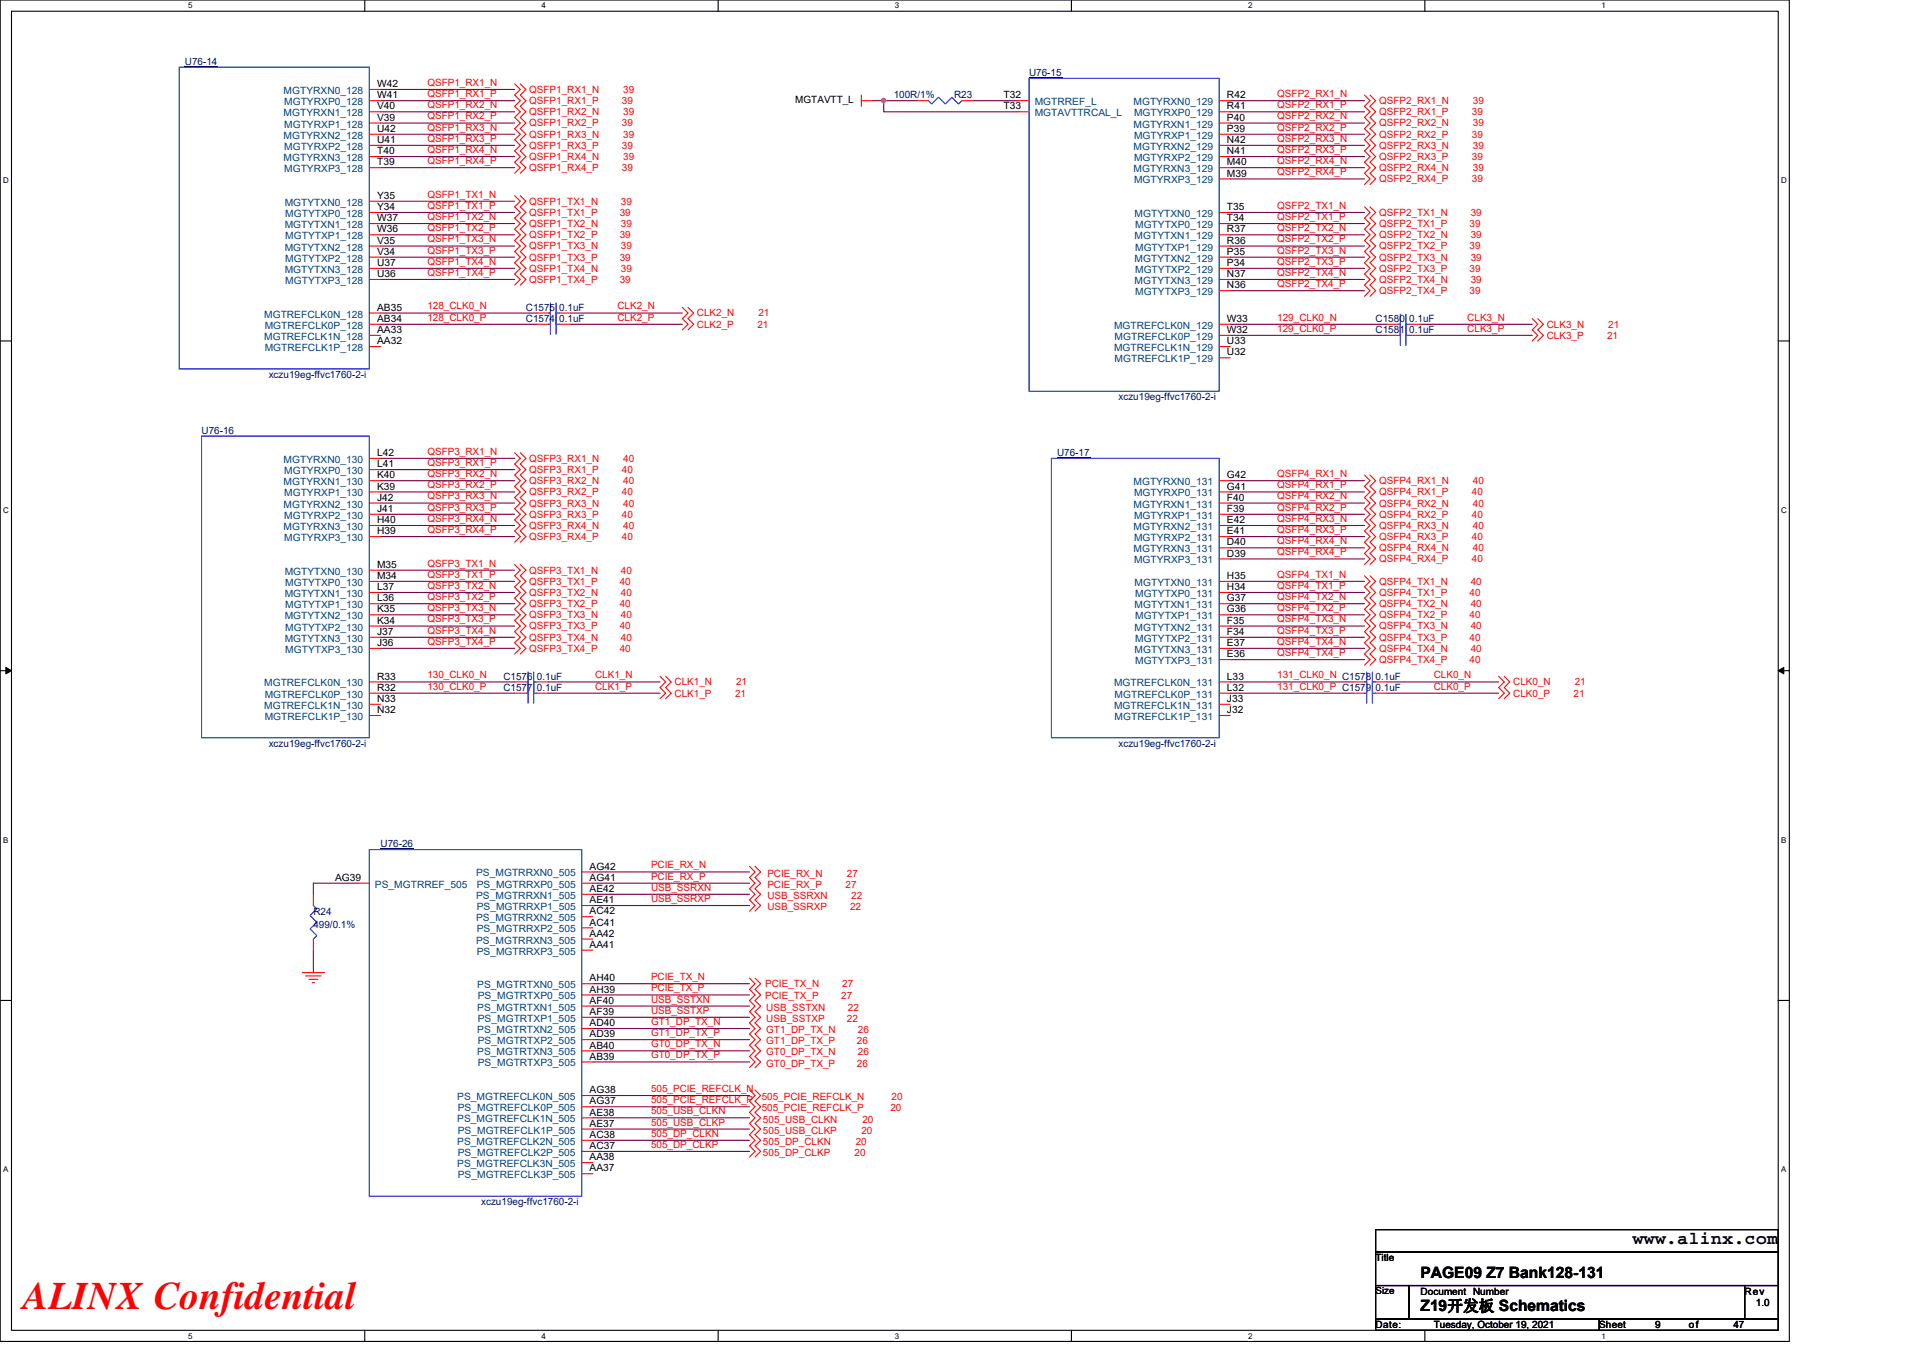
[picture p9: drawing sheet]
<svg xmlns="http://www.w3.org/2000/svg" width="297mm" height="210mm" viewBox="0 0 297 210" stroke-linecap="round" stroke-linejoin="round" font-family="sans-serif">
<defs><g id="words">
<text font-size="6" fill="#f00" x="3.5" y="202.3">ALINX Confidential</text>
<text font-size="2.8" x="252.2" y="192.3">www.alinx.com</text>
<g font-size="2.4">
<text x="219.4" y="197.4">PAGE09 Z7 Bank128-131</text>
<text x="219.4" y="202.6">Z19开发板 Schematics</text>
</g>
<g font-size="1.5" fill="#000080">
<text x="28.6" y="10">U76-14</text>
<text x="159" y="11.8">U76-15</text>
<text x="138" y="15.2">100R/1%</text>
<text x="147.4" y="15.2">R23</text>
<text x="81.2" y="48">C1575 0.1uF</text>
<text x="81.2" y="49.8">C1574 0.1uF</text>
<text x="212.5" y="49.8">C1580 0.1uF</text>
<text x="212.5" y="51.5">C1581 0.1uF</text>
<text x="41.5" y="58.4">xczu19eg-ffvc1760-2-i</text>
<text x="172.8" y="61.8">xczu19eg-ffvc1760-2-i</text>
<text x="31.1" y="67">U76-16</text>
<text x="163.3" y="70.5">U76-17</text>
<text x="77.8" y="105">C1576 0.1uF</text>
<text x="77.8" y="106.8">C1577 0.1uF</text>
<text x="41.5" y="115.4">xczu19eg-ffvc1760-2-i</text>
<text x="172.8" y="115.4">xczu19eg-ffvc1760-2-i</text>
<text x="58.8" y="130.9">U76-26</text>
<text x="48.4" y="141.3">R24</text>
<text x="48.4" y="143.4">499/0.1%</text>
<text x="74.3" y="186.2">xczu19eg-ffvc1760-2-i</text>
</g>
<g font-size="1.5" fill="#004080">
<text x="43.8" y="14.5">MGTYRXN0_128</text>
<text x="43.8" y="18">MGTYRXN1_128</text>
<text x="43.9" y="16.3">MGTYRXP0_128</text>
<text x="159.8" y="16.3">MGTRREF_L</text>
<text x="159.8" y="18">MGTAVTTRCAL_L</text>
<text x="175.1" y="16.3">MGTYRXN0_129</text>
<text x="175.2" y="18">MGTYRXP0_129</text>
<text x="43.8" y="21.4">MGTYRXN2_128</text>
<text x="43.9" y="19.7">MGTYRXP1_128</text>
<text x="43.9" y="23.2">MGTYRXP2_128</text>
<text x="175.1" y="19.7">MGTYRXN1_129</text>
<text x="175.1" y="23.2">MGTYRXN2_129</text>
<text x="175.2" y="21.4">MGTYRXP1_129</text>
<text x="43.8" y="24.9">MGTYRXN3_128</text>
<text x="43.9" y="26.6">MGTYRXP3_128</text>
<text x="175.1" y="26.6">MGTYRXN3_129</text>
<text x="175.2" y="24.9">MGTYRXP2_129</text>
<text x="175.2" y="28.3">MGTYRXP3_129</text>
<text x="44" y="31.8">MGTYTXN0_128</text>
<text x="44" y="35.2">MGTYTXN1_128</text>
<text x="44.1" y="33.5">MGTYTXP0_128</text>
<text x="175.3" y="33.5">MGTYTXN0_129</text>
<text x="175.3" y="35.2">MGTYTXP0_129</text>
<text x="44" y="38.7">MGTYTXN2_128</text>
<text x="44.1" y="37">MGTYTXP1_128</text>
<text x="44.1" y="40.4">MGTYTXP2_128</text>
<text x="175.3" y="37">MGTYTXN1_129</text>
<text x="175.3" y="40.4">MGTYTXN2_129</text>
<text x="175.3" y="38.7">MGTYTXP1_129</text>
<text x="44" y="42.2">MGTYTXN3_128</text>
<text x="44.1" y="43.9">MGTYTXP3_128</text>
<text x="175.3" y="43.9">MGTYTXN3_129</text>
<text x="175.3" y="42.2">MGTYTXP2_129</text>
<text x="175.3" y="45.6">MGTYTXP3_129</text>
<text x="40.8" y="49.1">MGTREFCLK0N_128</text>
<text x="40.8" y="52.5">MGTREFCLK1N_128</text>
<text x="40.9" y="50.8">MGTREFCLK0P_128</text>
<text x="172.1" y="50.8">MGTREFCLK0N_129</text>
<text x="172.2" y="52.5">MGTREFCLK0P_129</text>
<text x="40.9" y="54.3">MGTREFCLK1P_128</text>
<text x="172.1" y="54.3">MGTREFCLK1N_129</text>
<text x="172.2" y="56">MGTREFCLK1P_129</text>
<text x="43.8" y="71.5">MGTYRXN0_130</text>
<text x="43.8" y="75">MGTYRXN1_130</text>
<text x="43.9" y="73.3">MGTYRXP0_130</text>
<text x="43.9" y="76.7">MGTYRXP1_130</text>
<text x="175.1" y="75">MGTYRXN0_131</text>
<text x="175.2" y="76.7">MGTYRXP0_131</text>
<text x="43.8" y="78.4">MGTYRXN2_130</text>
<text x="43.8" y="81.9">MGTYRXN3_130</text>
<text x="43.9" y="80.2">MGTYRXP2_130</text>
<text x="43.9" y="83.6">MGTYRXP3_130</text>
<text x="175.1" y="78.4">MGTYRXN1_131</text>
<text x="175.1" y="81.9">MGTYRXN2_131</text>
<text x="175.2" y="80.2">MGTYRXP1_131</text>
<text x="175.2" y="83.6">MGTYRXP2_131</text>
<text x="44" y="88.8">MGTYTXN0_130</text>
<text x="175.1" y="85.3">MGTYRXN3_131</text>
<text x="175.2" y="87.1">MGTYRXP3_131</text>
<text x="44" y="92.2">MGTYTXN1_130</text>
<text x="44" y="95.7">MGTYTXN2_130</text>
<text x="44.1" y="90.5">MGTYTXP0_130</text>
<text x="44.1" y="94">MGTYTXP1_130</text>
<text x="175.3" y="90.5">MGTYTXN0_131</text>
<text x="175.3" y="94">MGTYTXN1_131</text>
<text x="175.3" y="92.2">MGTYTXP0_131</text>
<text x="175.3" y="95.7">MGTYTXP1_131</text>
<text x="44" y="99.2">MGTYTXN3_130</text>
<text x="44.1" y="97.4">MGTYTXP2_130</text>
<text x="44.1" y="100.9">MGTYTXP3_130</text>
<text x="175.3" y="97.4">MGTYTXN2_131</text>
<text x="175.3" y="100.9">MGTYTXN3_131</text>
<text x="175.3" y="99.2">MGTYTXP2_131</text>
<text x="40.8" y="106.1">MGTREFCLK0N_130</text>
<text x="40.9" y="107.8">MGTREFCLK0P_130</text>
<text x="172.1" y="106.1">MGTREFCLK0N_131</text>
<text x="172.2" y="107.8">MGTREFCLK0P_131</text>
<text x="175.3" y="102.6">MGTYTXP3_131</text>
<text x="40.8" y="109.5">MGTREFCLK1N_130</text>
<text x="40.9" y="111.3">MGTREFCLK1P_130</text>
<text x="172.1" y="109.5">MGTREFCLK1N_131</text>
<text x="172.2" y="111.3">MGTREFCLK1P_131</text>
<text x="57.9" y="137.2">PS_MGTRREF_505</text>
<text x="73.6" y="135.4">PS_MGTRRXN0_505</text>
<text x="73.6" y="137.2">PS_MGTRRXP0_505</text>
<text x="73.6" y="138.9">PS_MGTRRXN1_505</text>
<text x="73.6" y="142.3">PS_MGTRRXN2_505</text>
<text x="73.6" y="140.6">PS_MGTRRXP1_505</text>
<text x="73.6" y="145.8">PS_MGTRRXN3_505</text>
<text x="73.6" y="144.1">PS_MGTRRXP2_505</text>
<text x="73.6" y="147.5">PS_MGTRRXP3_505</text>
<text x="73.7" y="152.7">PS_MGTRTXN0_505</text>
<text x="73.8" y="154.4">PS_MGTRTXP0_505</text>
<text x="73.7" y="156.1">PS_MGTRTXN1_505</text>
<text x="73.7" y="159.6">PS_MGTRTXN2_505</text>
<text x="73.8" y="157.9">PS_MGTRTXP1_505</text>
<text x="73.8" y="161.3">PS_MGTRTXP2_505</text>
<text x="73.7" y="163.1">PS_MGTRTXN3_505</text>
<text x="73.8" y="164.8">PS_MGTRTXP3_505</text>
<text x="70.6" y="170">PS_MGTREFCLK0N_505</text>
<text x="70.6" y="173.4">PS_MGTREFCLK1N_505</text>
<text x="70.7" y="171.7">PS_MGTREFCLK0P_505</text>
<text x="70.6" y="176.9">PS_MGTREFCLK2N_505</text>
<text x="70.7" y="175.2">PS_MGTREFCLK1P_505</text>
<text x="70.7" y="178.6">PS_MGTREFCLK2P_505</text>
<text x="70.6" y="180.3">PS_MGTREFCLK3N_505</text>
<text x="70.7" y="182.1">PS_MGTREFCLK3P_505</text>
</g>
<g font-size="1.5">
<text x="58.2" y="13.5">W42</text>
<text x="58.2" y="16.9">V40</text>
<text x="58.2" y="15.2">W41</text>
<text x="122.8" y="15.9">MGTAVTT_L</text>
<text x="155" y="15.2">T32</text>
<text x="155" y="16.9">T33</text>
<text x="189.5" y="15.2">R42</text>
<text x="189.5" y="16.9">R41</text>
<text x="58.2" y="20.4">U42</text>
<text x="58.2" y="23.8">T40</text>
<text x="58.2" y="18.6">V39</text>
<text x="58.2" y="22.1">U41</text>
<text x="189.5" y="18.6">P40</text>
<text x="189.5" y="20.4">P39</text>
<text x="189.5" y="22.1">N42</text>
<text x="189.5" y="23.8">N41</text>
<text x="58.2" y="25.5">T39</text>
<text x="189.5" y="25.5">M40</text>
<text x="189.5" y="27.3">M39</text>
<text x="58.2" y="30.7">Y35</text>
<text x="58.2" y="34.2">W37</text>
<text x="58.2" y="32.5">Y34</text>
<text x="58.2" y="35.9">W36</text>
<text x="189.5" y="34.2">T34</text>
<text x="189.5" y="32.5">T35</text>
<text x="189.5" y="35.9">R37</text>
<text x="58.2" y="37.7">V35</text>
<text x="58.2" y="41.1">U37</text>
<text x="58.2" y="39.4">V34</text>
<text x="189.5" y="37.7">R36</text>
<text x="189.5" y="41.1">P34</text>
<text x="189.5" y="39.4">P35</text>
<text x="58.2" y="42.8">U36</text>
<text x="189.5" y="44.6">N36</text>
<text x="189.5" y="42.8">N37</text>
<text x="58.2" y="48">AB35</text>
<text x="58.2" y="51.5">AA33</text>
<text x="58.2" y="49.7">AB34</text>
<text x="58.2" y="53.2">AA32</text>
<text x="189.5" y="49.7">W33</text>
<text x="189.5" y="51.5">W32</text>
<text x="189.5" y="53.2">U33</text>
<text x="189.5" y="54.9">U32</text>
<text x="58.2" y="70.5">L42</text>
<text x="58.2" y="73.9">K40</text>
<text x="58.2" y="77.4">J42</text>
<text x="58.2" y="72.2">L41</text>
<text x="58.2" y="75.6">K39</text>
<text x="189.5" y="73.9">G42</text>
<text x="189.5" y="75.6">G41</text>
<text x="189.5" y="77.4">F40</text>
<text x="58.2" y="80.8">H40</text>
<text x="58.2" y="79.1">J41</text>
<text x="58.2" y="82.6">H39</text>
<text x="189.5" y="79.1">F39</text>
<text x="189.5" y="80.8">E42</text>
<text x="189.5" y="82.6">E41</text>
<text x="58.2" y="87.7">M35</text>
<text x="58.2" y="89.5">M34</text>
<text x="189.5" y="84.3">D40</text>
<text x="189.5" y="86">D39</text>
<text x="189.5" y="89.5">H35</text>
<text x="58.2" y="91.2">L37</text>
<text x="58.2" y="94.6">K35</text>
<text x="58.2" y="92.9">L36</text>
<text x="189.5" y="91.2">H34</text>
<text x="189.5" y="94.6">G36</text>
<text x="189.5" y="92.9">G37</text>
<text x="58.2" y="98.1">J37</text>
<text x="58.2" y="96.4">K34</text>
<text x="58.2" y="99.8">J36</text>
<text x="189.5" y="98.1">F34</text>
<text x="189.5" y="101.6">E36</text>
<text x="189.5" y="96.4">F35</text>
<text x="189.5" y="99.8">E37</text>
<text x="58.2" y="105">R33</text>
<text x="58.2" y="106.7">R32</text>
<text x="189.5" y="105">L33</text>
<text x="189.5" y="106.7">L32</text>
<text x="58.2" y="108.5">N33</text>
<text x="58.2" y="110.2">N32</text>
<text x="189.5" y="108.5">J33</text>
<text x="189.5" y="110.2">J32</text>
<text x="51.8" y="136.1">AG39</text>
<text x="91.1" y="134.4">AG42</text>
<text x="91.1" y="137.8">AE42</text>
<text x="91.1" y="136.1">AG41</text>
<text x="91.1" y="141.3">AC42</text>
<text x="91.1" y="139.6">AE41</text>
<text x="91.1" y="143">AC41</text>
<text x="91.1" y="144.7">AA42</text>
<text x="91.1" y="146.5">AA41</text>
<text x="91.1" y="151.6">AH40</text>
<text x="91.1" y="155.1">AF40</text>
<text x="91.1" y="153.4">AH39</text>
<text x="91.1" y="158.6">AD40</text>
<text x="91.1" y="156.8">AF39</text>
<text x="91.1" y="160.3">AD39</text>
<text x="91.1" y="162">AB40</text>
<text x="91.1" y="163.7">AB39</text>
<text x="91.1" y="168.9">AG38</text>
<text x="91.1" y="172.4">AE38</text>
<text x="91.1" y="170.6">AG37</text>
<text x="91.1" y="175.8">AC38</text>
<text x="91.1" y="179.3">AA38</text>
<text x="91.1" y="174.1">AE37</text>
<text x="91.1" y="177.5">AC37</text>
<text x="91.1" y="181">AA37</text>
<text x="212.5" y="194.9">Title</text>
<text x="212.5" y="200">Size</text>
<text x="219.4" y="200">Document Number</text>
<text x="269.5" y="200">Rev</text>
<text x="271.2" y="201.8">1.0</text>
<text x="212.5" y="205.2">Date:</text>
<text x="221.5" y="205.2">Tuesday, October 19, 2021</text>
<text x="247" y="205.2">Sheet</text>
<text x="255.7" y="205.2">9</text>
<text x="260.9" y="205.2">of</text>
<text x="267.8" y="205.2">47</text>
</g>
<g font-size="1.5" fill="#f00">
<text x="66" y="15">QSFP1_RX1_P</text>
<text x="66" y="13.3">QSFP1_RX1_N</text>
<text x="66" y="16.7">QSFP1_RX2_N</text>
<text x="81.7" y="16.1">QSFP1_RX1_P</text>
<text x="81.7" y="14.4">QSFP1_RX1_N</text>
<text x="81.7" y="17.8">QSFP1_RX2_N</text>
<text x="96.1" y="16.1">39</text>
<text x="96.3" y="14.4">39</text>
<text x="96.3" y="17.8">39</text>
<text x="197.3" y="16.7">QSFP2_RX1_P</text>
<text x="197.3" y="15">QSFP2_RX1_N</text>
<text x="213" y="17.8">QSFP2_RX1_P</text>
<text x="213" y="16.1">QSFP2_RX1_N</text>
<text x="227.3" y="17.8">39</text>
<text x="227.5" y="16.1">39</text>
<text x="66" y="18.5">QSFP1_RX2_P</text>
<text x="66" y="21.9">QSFP1_RX3_P</text>
<text x="66" y="20.2">QSFP1_RX3_N</text>
<text x="66" y="23.6">QSFP1_RX4_N</text>
<text x="81.7" y="19.5">QSFP1_RX2_P</text>
<text x="81.7" y="23">QSFP1_RX3_P</text>
<text x="81.7" y="21.3">QSFP1_RX3_N</text>
<text x="96.1" y="19.5">39</text>
<text x="96.1" y="23">39</text>
<text x="96.3" y="21.3">39</text>
<text x="197.3" y="20.2">QSFP2_RX2_P</text>
<text x="197.3" y="23.6">QSFP2_RX3_P</text>
<text x="197.3" y="18.5">QSFP2_RX2_N</text>
<text x="197.3" y="21.9">QSFP2_RX3_N</text>
<text x="213" y="21.3">QSFP2_RX2_P</text>
<text x="213" y="19.5">QSFP2_RX2_N</text>
<text x="213" y="23">QSFP2_RX3_N</text>
<text x="227.3" y="21.3">39</text>
<text x="227.5" y="19.5">39</text>
<text x="227.5" y="23">39</text>
<text x="66" y="25.4">QSFP1_RX4_P</text>
<text x="81.7" y="26.5">QSFP1_RX4_P</text>
<text x="81.7" y="24.7">QSFP1_RX4_N</text>
<text x="96.1" y="26.5">39</text>
<text x="96.3" y="24.7">39</text>
<text x="197.3" y="27.1">QSFP2_RX4_P</text>
<text x="197.3" y="25.4">QSFP2_RX4_N</text>
<text x="213" y="24.7">QSFP2_RX3_P</text>
<text x="213" y="28.2">QSFP2_RX4_P</text>
<text x="213" y="26.5">QSFP2_RX4_N</text>
<text x="227.3" y="24.7">39</text>
<text x="227.3" y="28.2">39</text>
<text x="227.5" y="26.5">39</text>
<text x="66" y="32.3">QSFP1_TX1_P</text>
<text x="66" y="35.7">QSFP1_TX2_P</text>
<text x="66" y="30.5">QSFP1_TX1_N</text>
<text x="66" y="34">QSFP1_TX2_N</text>
<text x="81.7" y="33.4">QSFP1_TX1_P</text>
<text x="81.7" y="31.6">QSFP1_TX1_N</text>
<text x="81.7" y="35.1">QSFP1_TX2_N</text>
<text x="95.7" y="33.4">39</text>
<text x="95.9" y="31.6">39</text>
<text x="95.9" y="35.1">39</text>
<text x="197.3" y="34">QSFP2_TX1_P</text>
<text x="197.3" y="32.3">QSFP2_TX1_N</text>
<text x="197.3" y="35.7">QSFP2_TX2_N</text>
<text x="213" y="35.1">QSFP2_TX1_P</text>
<text x="213" y="33.4">QSFP2_TX1_N</text>
<text x="227" y="35.1">39</text>
<text x="227.2" y="33.4">39</text>
<text x="66" y="39.2">QSFP1_TX3_P</text>
<text x="66" y="37.5">QSFP1_TX3_N</text>
<text x="66" y="40.9">QSFP1_TX4_N</text>
<text x="81.7" y="36.8">QSFP1_TX2_P</text>
<text x="81.7" y="40.3">QSFP1_TX3_P</text>
<text x="81.7" y="38.5">QSFP1_TX3_N</text>
<text x="81.7" y="42">QSFP1_TX4_N</text>
<text x="95.7" y="36.8">39</text>
<text x="95.7" y="40.3">39</text>
<text x="95.9" y="38.5">39</text>
<text x="95.9" y="42">39</text>
<text x="197.3" y="37.5">QSFP2_TX2_P</text>
<text x="197.3" y="40.9">QSFP2_TX3_P</text>
<text x="197.3" y="39.2">QSFP2_TX3_N</text>
<text x="213" y="38.5">QSFP2_TX2_P</text>
<text x="213" y="42">QSFP2_TX3_P</text>
<text x="213" y="36.8">QSFP2_TX2_N</text>
<text x="213" y="40.3">QSFP2_TX3_N</text>
<text x="227" y="38.5">39</text>
<text x="227" y="42">39</text>
<text x="227.2" y="36.8">39</text>
<text x="227.2" y="40.3">39</text>
<text x="66" y="42.6">QSFP1_TX4_P</text>
<text x="66" y="47.8">128_CLK0_N</text>
<text x="81.7" y="43.7">QSFP1_TX4_P</text>
<text x="95.4" y="47.8">CLK2_N</text>
<text x="95.7" y="43.7">39</text>
<text x="197.3" y="44.4">QSFP2_TX4_P</text>
<text x="197.3" y="42.6">QSFP2_TX4_N</text>
<text x="213" y="45.4">QSFP2_TX4_P</text>
<text x="213" y="43.7">QSFP2_TX4_N</text>
<text x="227" y="45.4">39</text>
<text x="227.2" y="43.7">39</text>
<text x="66" y="49.6">128_CLK0_P</text>
<text x="95.4" y="49.6">CLK2_P</text>
<text x="107.7" y="48.9">CLK2_N</text>
<text x="107.7" y="50.6">CLK2_P</text>
<text x="117" y="50.6">21</text>
<text x="117.2" y="48.9">21</text>
<text x="197.3" y="49.6">129_CLK0_N</text>
<text x="197.3" y="51.3">129_CLK0_P</text>
<text x="226.6" y="49.6">CLK3_N</text>
<text x="226.6" y="51.3">CLK3_P</text>
<text x="238.9" y="50.6">CLK3_N</text>
<text x="238.9" y="52.4">CLK3_P</text>
<text x="248.2" y="52.4">21</text>
<text x="248.4" y="50.6">21</text>
<text x="66" y="70.3">QSFP3_RX1_N</text>
<text x="81.7" y="71.4">QSFP3_RX1_N</text>
<text x="96.3" y="71.4">40</text>
<text x="66" y="72">QSFP3_RX1_P</text>
<text x="66" y="75.5">QSFP3_RX2_P</text>
<text x="66" y="73.7">QSFP3_RX2_N</text>
<text x="66" y="77.2">QSFP3_RX3_N</text>
<text x="81.7" y="73.1">QSFP3_RX1_P</text>
<text x="81.7" y="76.5">QSFP3_RX2_P</text>
<text x="81.7" y="74.8">QSFP3_RX2_N</text>
<text x="96.1" y="73.1">40</text>
<text x="96.1" y="76.5">40</text>
<text x="96.3" y="74.8">40</text>
<text x="197.3" y="73.7">QSFP4_RX1_N</text>
<text x="197.3" y="75.5">QSFP4_RX1_P</text>
<text x="197.3" y="77.2">QSFP4_RX2_N</text>
<text x="213" y="74.8">QSFP4_RX1_N</text>
<text x="213" y="76.5">QSFP4_RX1_P</text>
<text x="227.3" y="76.5">40</text>
<text x="227.5" y="74.8">40</text>
<text x="66" y="78.9">QSFP3_RX3_P</text>
<text x="66" y="82.4">QSFP3_RX4_P</text>
<text x="66" y="80.6">QSFP3_RX4_N</text>
<text x="81.7" y="80">QSFP3_RX3_P</text>
<text x="81.7" y="83.4">QSFP3_RX4_P</text>
<text x="81.7" y="78.3">QSFP3_RX3_N</text>
<text x="81.7" y="81.7">QSFP3_RX4_N</text>
<text x="96.1" y="80">40</text>
<text x="96.1" y="83.4">40</text>
<text x="96.3" y="78.3">40</text>
<text x="96.3" y="81.7">40</text>
<text x="197.3" y="80.6">QSFP4_RX3_N</text>
<text x="197.3" y="82.4">QSFP4_RX3_P</text>
<text x="197.3" y="78.9">QSFP4_RX2_P</text>
<text x="213" y="81.7">QSFP4_RX3_N</text>
<text x="213" y="83.4">QSFP4_RX3_P</text>
<text x="213" y="78.3">QSFP4_RX2_N</text>
<text x="213" y="80">QSFP4_RX2_P</text>
<text x="227.3" y="83.4">40</text>
<text x="227.3" y="80">40</text>
<text x="227.5" y="81.7">40</text>
<text x="227.5" y="78.3">40</text>
<text x="66" y="89.3">QSFP3_TX1_P</text>
<text x="66" y="87.5">QSFP3_TX1_N</text>
<text x="81.7" y="88.6">QSFP3_TX1_N</text>
<text x="95.9" y="88.6">40</text>
<text x="197.3" y="84.1">QSFP4_RX4_N</text>
<text x="197.3" y="85.8">QSFP4_RX4_P</text>
<text x="197.3" y="89.3">QSFP4_TX1_N</text>
<text x="213" y="85.2">QSFP4_RX4_N</text>
<text x="213" y="86.9">QSFP4_RX4_P</text>
<text x="227.3" y="86.9">40</text>
<text x="227.5" y="85.2">40</text>
<text x="66" y="92.7">QSFP3_TX2_P</text>
<text x="66" y="91">QSFP3_TX2_N</text>
<text x="66" y="94.4">QSFP3_TX3_N</text>
<text x="81.7" y="90.4">QSFP3_TX1_P</text>
<text x="81.7" y="93.8">QSFP3_TX2_P</text>
<text x="81.7" y="92.1">QSFP3_TX2_N</text>
<text x="81.7" y="95.5">QSFP3_TX3_N</text>
<text x="95.7" y="90.4">40</text>
<text x="95.7" y="93.8">40</text>
<text x="95.9" y="92.1">40</text>
<text x="95.9" y="95.5">40</text>
<text x="197.3" y="91">QSFP4_TX1_P</text>
<text x="197.3" y="92.7">QSFP4_TX2_N</text>
<text x="197.3" y="94.4">QSFP4_TX2_P</text>
<text x="213" y="90.4">QSFP4_TX1_N</text>
<text x="213" y="92.1">QSFP4_TX1_P</text>
<text x="213" y="93.8">QSFP4_TX2_N</text>
<text x="213" y="95.5">QSFP4_TX2_P</text>
<text x="227" y="92.1">40</text>
<text x="227" y="95.5">40</text>
<text x="227.2" y="90.4">40</text>
<text x="227.2" y="93.8">40</text>
<text x="66" y="96.2">QSFP3_TX3_P</text>
<text x="66" y="99.6">QSFP3_TX4_P</text>
<text x="66" y="97.9">QSFP3_TX4_N</text>
<text x="81.7" y="97.3">QSFP3_TX3_P</text>
<text x="81.7" y="100.7">QSFP3_TX4_P</text>
<text x="81.7" y="99">QSFP3_TX4_N</text>
<text x="95.7" y="97.3">40</text>
<text x="95.7" y="100.7">40</text>
<text x="95.9" y="99">40</text>
<text x="197.3" y="96.2">QSFP4_TX3_N</text>
<text x="197.3" y="97.9">QSFP4_TX3_P</text>
<text x="197.3" y="99.6">QSFP4_TX4_N</text>
<text x="197.3" y="101.4">QSFP4_TX4_P</text>
<text x="213" y="97.3">QSFP4_TX3_N</text>
<text x="213" y="99">QSFP4_TX3_P</text>
<text x="213" y="100.7">QSFP4_TX4_N</text>
<text x="227" y="99">40</text>
<text x="227.2" y="97.3">40</text>
<text x="227.2" y="100.7">40</text>
<text x="66" y="104.8">130_CLK0_N</text>
<text x="66" y="106.6">130_CLK0_P</text>
<text x="91.9" y="104.8">CLK1_N</text>
<text x="91.9" y="106.6">CLK1_P</text>
<text x="104.2" y="105.9">CLK1_N</text>
<text x="104.2" y="107.6">CLK1_P</text>
<text x="113.5" y="107.6">21</text>
<text x="113.7" y="105.9">21</text>
<text x="197.3" y="104.8">131_CLK0_N C1578 0.1uF</text>
<text x="197.3" y="106.6">131_CLK0_P C1579 0.1uF</text>
<text x="213" y="102.4">QSFP4_TX4_P</text>
<text x="221.5" y="104.8">CLK0_N</text>
<text x="221.5" y="106.6">CLK0_P</text>
<text x="227" y="102.4">40</text>
<text x="233.7" y="105.9">CLK0_N</text>
<text x="233.7" y="107.6">CLK0_P</text>
<text x="243.1" y="107.6">21</text>
<text x="243.2" y="105.9">21</text>
<text x="100.6" y="135.9">PCIE_RX_P</text>
<text x="100.6" y="134.2">PCIE_RX_N</text>
<text x="100.6" y="137.6">USB_SSRXN</text>
<text x="118.5" y="137.2">PCIE_RX_P</text>
<text x="118.5" y="135.4">PCIE_RX_N</text>
<text x="130.6" y="137.2">27</text>
<text x="130.8" y="135.4">27</text>
<text x="100.6" y="139.4">USB_SSRXP</text>
<text x="118.5" y="138.9">USB_SSRXN</text>
<text x="118.5" y="140.6">USB_SSRXP</text>
<text x="131.3" y="140.6">22</text>
<text x="131.5" y="138.9">22</text>
<text x="100.6" y="153.2">PCIE_TX_P</text>
<text x="100.6" y="151.4">PCIE_TX_N</text>
<text x="100.6" y="154.9">USB_SSTXN</text>
<text x="118.2" y="154.4">PCIE_TX_P</text>
<text x="118.2" y="152.5">PCIE_TX_N</text>
<text x="129.9" y="154.4">27</text>
<text x="130.1" y="152.5">27</text>
<text x="100.6" y="161.8">GT0_DP_TX_N</text>
<text x="100.6" y="160.1">GT1_DP_TX_P</text>
<text x="100.6" y="158.4">GT1_DP_TX_N</text>
<text x="100.6" y="156.6">USB_SSTXP</text>
<text x="118.4" y="161.4">GT1_DP_TX_P</text>
<text x="118.4" y="159.6">GT1_DP_TX_N</text>
<text x="118.4" y="156.2">USB_SSTXN</text>
<text x="118.4" y="157.9">USB_SSTXP</text>
<text x="130.8" y="157.9">22</text>
<text x="131" y="156.2">22</text>
<text x="132.4" y="161.4">26</text>
<text x="132.5" y="159.6">26</text>
<text x="100.6" y="163.5">GT0_DP_TX_P</text>
<text x="118.4" y="164.8">GT0_DP_TX_P</text>
<text x="118.4" y="163.1">GT0_DP_TX_N</text>
<text x="132.4" y="164.8">26</text>
<text x="132.5" y="163.1">26</text>
<text x="100.6" y="170.5">505_PCIE_REFCLK_P</text>
<text x="100.6" y="168.7">505_PCIE_REFCLK_N</text>
<text x="100.6" y="173.9">505_USB_CLKP</text>
<text x="100.6" y="172.2">505_USB_CLKN</text>
<text x="117.7" y="171.7">505_PCIE_REFCLK_P</text>
<text x="117.7" y="170">505_PCIE_REFCLK_N</text>
<text x="117.9" y="173.4">505_USB_CLKN</text>
<text x="133.2" y="173.4">20</text>
<text x="137.5" y="171.7">20</text>
<text x="137.7" y="170">20</text>
<text x="100.6" y="177.4">505_DP_CLKP</text>
<text x="100.6" y="175.6">505_DP_CLKN</text>
<text x="117.9" y="178.6">505_DP_CLKP</text>
<text x="117.9" y="176.9">505_DP_CLKN</text>
<text x="117.9" y="175.2">505_USB_CLKP</text>
<text x="132" y="178.6">20</text>
<text x="132.2" y="176.9">20</text>
<text x="133" y="175.2">20</text>
</g>
<g font-size="1.2">
<text x="29.1" y="1.3">5</text>
<text x="83.6" y="1.3">4</text>
<text x="138.2" y="1.3">3</text>
<text x="192.8" y="1.3">2</text>
<text x="247.4" y="1.3">1</text>
<text x=".5" y="28.3">D</text>
<text x="275.1" y="28.3">D</text>
<text x=".5" y="79.2">C</text>
<text x="275.1" y="79.2">C</text>
<text x=".5" y="130.2">B</text>
<text x="275.1" y="130.2">B</text>
<text x=".5" y="181.1">A</text>
<text x="275.1" y="181.1">A</text>
<text x="29.1" y="206.8">5</text>
<text x="83.6" y="206.8">4</text>
<text x="138.2" y="206.8">3</text>
<text x="192.8" y="206.8">2</text>
<text x="247.4" y="206.8">1</text>
</g>
</g></defs>
<path d="M0 0h276.4v207.3h-276.4zM1.8 1.7h272.9v203.8h-272.9z" fill="none" stroke="#000" stroke-width=".17"/>
<g fill="#fff">
<path d="M29.1 .2h.6v1.4h-.6z"/>
<path d="M29.1 205.7h.6v1.4h-.6z"/>
</g>
<path d="M56.3 0v1.7M56.3 205.5v1.8" fill="none" stroke="#000" stroke-width=".17"/>
<g fill="#fff">
<path d="M83.6 .2h.7v1.4h-.7z"/>
<path d="M83.6 205.7h.7v1.4h-.7z"/>
</g>
<path d="M110.9 0v1.7M110.9 205.5v1.8" fill="none" stroke="#000" stroke-width=".17"/>
<g fill="#fff">
<path d="M138.2 .2h.7v1.4h-.7z"/>
<path d="M138.2 205.7h.7v1.4h-.7z"/>
</g>
<path d="M165.5 0v1.7M165.5 205.5v1.8" fill="none" stroke="#000" stroke-width=".17"/>
<g fill="#fff">
<path d="M192.8 .2h.6v1.4h-.6z"/>
<path d="M192.8 205.7h.6v1.4h-.6z"/>
</g>
<path d="M220.1 0v1.7M220.1 205.5v1.8" fill="none" stroke="#000" stroke-width=".17"/>
<g fill="#fff">
<path d="M247.4 .2h.6v1.4h-.6z"/>
<path d="M247.4 205.7h.6v1.4h-.6z"/>
<path d="M.5 27.2h.8v1.4h-.8z"/>
<path d="M275.1 27.2h.9v1.4h-.9z"/>
<path d="M.5 78.1h.8v1.4h-.8z"/>
<path d="M275.1 78.1h.9v1.4h-.9z"/>
</g>
<path d="M0 52.7h1.8M274.7 52.7h1.7" fill="none" stroke="#000" stroke-width=".17"/>
<g fill="#fff">
<path d="M.5 129.1h.8v1.4h-.8z"/>
<path d="M275.1 129.1h.8v1.4h-.8z"/>
</g>
<path d="M0 103.6h1.8M274.7 103.6h1.7" fill="none" stroke="#000" stroke-width=".17"/>
<path d="M.9 103.1l.9 .5-.9 .5zM274.7 103.6l.8-.5v1z" fill="#000" stroke="#000" stroke-width=".15"/>
<g fill="#fff">
<path d="M.5 180h.8v1.4h-.8z"/>
<path d="M275.1 180h.8v1.4h-.8z"/>
</g>
<path d="M0 154.6h1.8M274.7 154.6h1.7M212.5 190h62.2v3.5h-62.2zM212.5 193.5h62.2v5.1h-62.2zM212.5 198.6h5.2v5.2h-5.2zM217.7 198.6h51.8v5.2h-51.8zM269.5 198.6h5.2v5.2h-5.2zM212.5 203.8h34.5v1.7h-34.5zM247 203.8h27.7v1.7h-27.7z" fill="none" stroke="#000" stroke-width=".17"/>
<g fill="none" stroke="#800040" stroke-width=".17">
<path d="M58.8 19h20.7M58.8 15.6h20.7M58.8 13.8h20.7M58.8 17.3h20.7M134.8 15.6h1.7M136.5 15.6v1.7h20.7M136.5 15.6h5.2M150.3 15.6h6.9M190 17.3h20.8M190 15.6h20.8M190 19h20.8M58.8 22.5h20.7"/>
<path d="M58.8 25.9h20.7M58.8 20.7h20.7M58.8 24.2h20.7M58.8 32.8h20.7M58.8 36.3h20.7M58.8 39.7h20.7M58.8 31.1h20.7M58.8 34.5h20.7M58.8 38h20.7M190 34.5h20.8M190 38h20.8M190 32.8h20.8"/>
<path d="M190 36.3h20.8M190 20.7h20.8M190 24.2h20.8M190 27.6h20.8M190 22.5h20.8M190 25.9h20.8M190 39.7h20.8M58.8 48.4h24.1M58.8 50.1h24.1M58.8 43.2h20.7M58.8 41.5h20.7M88.1 48.4h17.3"/>
<path d="M88.1 50.1h17.3M190 41.5h20.8M190 44.9h20.8M190 43.2h20.8M190 50.1h24.2M190 51.8h24.2M219.4 50.1h17.3M219.4 51.8h17.3M58.8 72.6h20.7M58.8 76h20.7M58.8 79.5h20.7M58.8 70.8h20.7"/>
<path d="M58.8 74.3h20.7M58.8 77.7h20.7M190 74.3h20.8M190 76h20.8M190 77.7h20.8M190 79.5h20.8M58.8 89.8h20.7M58.8 93.3h20.7M58.8 96.7h20.7M58.8 88.1h20.7M58.8 91.5h20.7M58.8 95h20.7"/>
<path d="M58.8 98.5h20.7M58.8 82.9h20.7M58.8 81.2h20.7M190 81.2h20.8M190 82.9h20.8M190 84.6h20.8M190 86.4h20.8M190 96.7h20.8M190 98.5h20.8M190 89.8h20.8M190 91.5h20.8M190 93.3h20.8"/>
<path d="M190 95h20.8M58.8 105.4h20.7M58.8 107.1h20.7M58.8 100.2h20.7M84.7 105.4h17.3M84.7 107.1h17.3M190 100.2h20.8M190 101.9h20.8M190 105.4h19M190 107.1h19M214.2 105.4h17.3M214.2 107.1h17.3"/>
<path d="M55.3 136.5h-6.9v1.7M91.6 136.5h24.2M91.6 134.7h24.2M91.6 138.2h24.2M91.6 139.9h24.2M48.4 146.8v3.5M91.6 153.7h24.2M91.6 152h24.2M91.6 158.9h24.2M91.6 155.4h24.2M91.6 157.2h24.2M91.6 164.1h24.2"/>
<path d="M91.6 162.4h24.2M91.6 160.6h24.2M91.6 171h24.2M91.6 169.3h24.2M91.6 177.9h24.2M91.6 176.2h24.2M91.6 174.5h24.2M91.6 172.7h24.2"/>
</g>
<circle cx="136.5" cy="15.5" r=".34" fill="#f0f" stroke="#f0f" stroke-width=".17"/>
<g fill="none" stroke="#f00" stroke-width=".17">
<path d="M57 13.8h1.8M57 15.6h1.8M57 17.3h1.8M57 19h1.8M79.5 13l.9 .8-.9 .9 .9 .9-.9 .8 .9 .9-.9 .8 .9 .9-.9 .9 .9 .8-.9 .9 .9 .9-.9 .8 .9 .9-.9 .9 .9 .8-.9 .9M80.4 13l.8 .8-.8 .9 .8 .9-.8 .8 .8 .9-.8 .8 .8 .9-.8 .9 .8 .8-.8 .9 .8 .9-.8 .8 .8 .9-.8 .9 .8 .8-.8 .9M133.1 15.6h1.7M133.1 14.7v1.7M141.7 15.6h1.7M148.6 15.6h1.7M157.2 15.6h1.8M157.2 17.3h1.8"/>
<path d="M188.3 15.6h1.7M188.3 17.3h1.7M188.3 19h1.7M210.8 14.7l.8 .9-.8 .8 .8 .9-.8 .8 .8 .9-.8 .9 .8 .8-.8 .9 .8 .9-.8 .8 .8 .9-.8 .9 .8 .8-.8 .9 .8 .8-.8 .9M211.6 14.7l.9 .9-.9 .8 .9 .9-.9 .8 .9 .9-.9 .9 .9 .8-.9 .9 .9 .9-.9 .8 .9 .9-.9 .9 .9 .8-.9 .9 .9 .8-.9 .9M57 31.1h1.8M57 32.8h1.8M57 34.5h1.8M57 36.3h1.8M57 20.7h1.8M57 22.5h1.8M57 38h1.8"/>
<path d="M57 39.7h1.8M57 24.2h1.8M57 25.9h1.8M79.5 30.2l.9 .9-.9 .9 .9 .8-.9 .9 .9 .8-.9 .9 .9 .9-.9 .8 .9 .9-.9 .9 .9 .8-.9 .9 .9 .9-.9 .8 .9 .9-.9 .8M80.4 30.2l.8 .9-.8 .9 .8 .8-.8 .9 .8 .8-.8 .9 .8 .9-.8 .8 .8 .9-.8 .9 .8 .8-.8 .9 .8 .9-.8 .8 .8 .9-.8 .8M188.3 32.8h1.7M188.3 34.5h1.7M188.3 20.7h1.7M188.3 36.3h1.7M188.3 38h1.7M188.3 22.5h1.7M188.3 24.2h1.7"/>
<path d="M188.3 39.7h1.7M188.3 25.9h1.7M188.3 27.6h1.7M210.8 32l.8 .8-.8 .9 .8 .8-.8 .9 .8 .9-.8 .8 .8 .9-.8 .9 .8 .8-.8 .9 .8 .9-.8 .8 .8 .9-.8 .8 .8 .9-.8 .9M211.6 32l.9 .8-.9 .9 .9 .8-.9 .9 .9 .9-.9 .8 .9 .9-.9 .9 .9 .8-.9 .9 .9 .9-.9 .8 .9 .9-.9 .8 .9 .9-.9 .9M57 48.4h1.8M57 50.1h1.8M57 51.8h1.8M57 53.6h1.8M57 41.5h1.8M57 43.2h1.8M82.9 48.4h1.8"/>
<path d="M82.9 50.1h1.8M86.4 48.4h1.7M86.4 50.1h1.7M105.4 47.5l.9 .9-.9 .8 .9 .9-.9 .9M106.3 47.5l.8 .9-.8 .8 .8 .9-.8 .9M188.3 50.1h1.7M188.3 51.8h1.7M188.3 53.6h1.7M188.3 55.3h1.7M188.3 41.5h1.7M188.3 43.2h1.7M188.3 44.9h1.7"/>
<path d="M214.2 50.1h1.7M214.2 51.8h1.7M217.7 50.1h1.7M217.7 51.8h1.7M236.7 49.2l.8 .9-.8 .9 .8 .8-.8 .9M237.5 49.2l.9 .9-.9 .9 .9 .8-.9 .9M57 70.8h1.8M57 72.6h1.8M57 74.3h1.8M57 76h1.8M57 77.7h1.8M57 79.5h1.8"/>
<path d="M79.5 70l.9 .8-.9 .9 .9 .9-.9 .8 .9 .9-.9 .8 .9 .9-.9 .9 .9 .8-.9 .9 .9 .9-.9 .8 .9 .9-.9 .8 .9 .9-.9 .9M80.4 70l.8 .8-.8 .9 .8 .9-.8 .8 .8 .9-.8 .8 .8 .9-.8 .9 .8 .8-.8 .9 .8 .9-.8 .8 .8 .9-.8 .8 .8 .9-.8 .9M188.3 74.3h1.7M188.3 76h1.7M188.3 77.7h1.7M188.3 79.5h1.7M210.8 73.4l.8 .9-.8 .8 .8 .9-.8 .9 .8 .8-.8 .9 .8 .9-.8 .8 .8 .9-.8 .8 .8 .9-.8 .9 .8 .8-.8 .9 .8 .9-.8 .8M211.6 73.4l.9 .9-.9 .8 .9 .9-.9 .9 .9 .8-.9 .9 .9 .9-.9 .8 .9 .9-.9 .8 .9 .9-.9 .9 .9 .8-.9 .9 .9 .9-.9 .8M57 88.1h1.8M57 89.8h1.8M57 91.5h1.8M57 93.3h1.8"/>
<path d="M57 95h1.8M57 96.7h1.8M57 81.2h1.8M57 82.9h1.8M57 98.5h1.8M79.5 87.2l.9 .9-.9 .9 .9 .8-.9 .9 .9 .8-.9 .9 .9 .9-.9 .8 .9 .9-.9 .9 .9 .8-.9 .9 .9 .9-.9 .8 .9 .9-.9 .8M80.4 87.2l.8 .9-.8 .9 .8 .8-.8 .9 .8 .8-.8 .9 .8 .9-.8 .8 .8 .9-.8 .9 .8 .8-.8 .9 .8 .9-.8 .8 .8 .9-.8 .8M188.3 89.8h1.7M188.3 91.5h1.7M188.3 93.3h1.7M188.3 95h1.7M188.3 81.2h1.7"/>
<path d="M188.3 82.9h1.7M188.3 96.7h1.7M188.3 98.5h1.7M188.3 84.6h1.7M188.3 86.4h1.7M210.8 89l.8 .8-.8 .9 .8 .8-.8 .9 .8 .9-.8 .8 .8 .9-.8 .9 .8 .8-.8 .9 .8 .9-.8 .8 .8 .9-.8 .8 .8 .9-.8 .9M211.6 89l.9 .8-.9 .9 .9 .8-.9 .9 .9 .9-.9 .8 .9 .9-.9 .9 .9 .8-.9 .9 .9 .9-.9 .8 .9 .9-.9 .8 .9 .9-.9 .9M57 105.4h1.8M57 107.1h1.8M57 108.8h1.8M57 110.6h1.8M57 100.2h1.8"/>
<path d="M79.5 105.4h1.7M79.5 107.1h1.7M82.9 105.4h1.8M82.9 107.1h1.8M102 104.5l.8 .9-.8 .8 .8 .9-.8 .9M102.8 104.5l.9 .9-.9 .8 .9 .9-.9 .9M188.3 105.4h1.7M188.3 107.1h1.7M188.3 108.8h1.7M188.3 110.6h1.7M188.3 100.2h1.7M188.3 101.9h1.7"/>
<path d="M209 107.1h1.8M209 105.4h1.8M212.5 107.1h1.7M212.5 105.4h1.7M231.5 104.5l.9 .9-.9 .8 .9 .9-.9 .9M232.4 104.5l.8 .9-.8 .8 .8 .9-.8 .9M48.4 138.2v1.7M55.3 136.5h1.7M89.9 134.7h1.7M89.9 136.5h1.7M89.9 138.2h1.7M89.9 139.9h1.7"/>
<path d="M115.8 133.9l.8 .8-.8 .9 .8 .9-.8 .8 .8 .9-.8 .8 .8 .9-.8 .9M116.6 133.9l.9 .8-.9 .9 .9 .9-.9 .8 .9 .9-.9 .8 .9 .9-.9 .9M46.7 150.3h3.4M47.2 150.8h2.4M47.7 151.3h1.4M48.2 151.8h.4M48.4 145.1v1.7M89.9 152h1.7M89.9 153.7h1.7M89.9 155.4h1.7M89.9 157.2h1.7M89.9 141.6h1.7"/>
<path d="M89.9 143.4h1.7M89.9 158.9h1.7M89.9 145.1h1.7M89.9 146.8h1.7M115.8 151.1l.8 .9-.8 .9 .8 .8-.8 .9 .8 .8-.8 .9 .8 .9-.8 .9 .8 .8-.8 .9 .8 .8-.8 .9 .8 .9-.8 .8 .8 .9-.8 .9M116.6 151.1l.9 .9-.9 .9 .9 .8-.9 .9 .9 .8-.9 .9 .9 .9-.9 .9 .9 .8-.9 .9 .9 .8-.9 .9 .9 .9-.9 .8 .9 .9-.9 .9M89.9 169.3h1.7M89.9 171h1.7M89.9 172.7h1.7M89.9 174.5h1.7M89.9 176.2h1.7M89.9 177.9h1.7"/>
<path d="M89.9 160.6h1.7M89.9 179.6h1.7M89.9 162.4h1.7M89.9 164.1h1.7M115.8 168.4l.8 .9-.8 .8 .8 .9-.8 .9 .8 .8-.8 .9 .8 .9-.8 .8 .8 .9-.8 .8 .8 .9-.8 .9M116.6 168.4l.9 .9-.9 .8 .9 .9-.9 .9 .9 .8-.9 .9 .9 .9-.9 .8 .9 .9-.9 .8 .9 .9-.9 .9M89.9 181.4h1.7"/>
</g>
<g fill="none" stroke="#00f" stroke-width=".17">
<path d="M27.7 10.4h29.3v46.6h-29.3zM143.4 15.6l.5 .5 1.1-1.1 1 1.1 1-1.1 1.1 1.1 .5-.5M159 12.1h29.3v48.4h-29.3zM84.7 48.4h.3M84.7 50.1h.3M85 46.8v3.1M85 48.5v3.1M85.9 48.4h.5M85.9 50.1h.5M85.9 46.8v3.1M85.9 48.5v3.1M215.9 50.1h.4"/>
<path d="M215.9 51.8h.4M216.3 48.5v3.1M216.3 50.3v3.1M217.2 48.5v3.1M217.2 50.3v3.1M217.2 50.1h.5M217.2 51.8h.5M31.1 67.4h25.9v46.6h-25.9zM162.4 70.8h25.9v43.2h-25.9zM81.2 105.4h.4M81.2 107.1h.4M81.6 103.8v3.1"/>
<path d="M81.6 105.5v3.1M82.4 105.4h.5M82.4 107.1h.5M82.4 103.8v3.1M82.4 105.5v3.1M210.8 107.1h.3M210.8 105.4h.3M211.1 105.5v3.1M211.1 103.8v3.1M212 105.5v3.1M212 103.8v3.1M212 107.1h.5"/>
<path d="M212 105.4h.5M48.4 139.9l.5 .5-1 1.1 1 1-1 1 1 1.1-.5 .5M57 131.3h32.9v53.5h-32.9z"/>
</g>
<path d="M28.6 10.3h5.1M159 12h5.1M163.3 70.7h5.1M58.8 131.2h5.1" fill="none" stroke="#000080" stroke-width=".15"/>
<use href="#words"/>
</svg>
